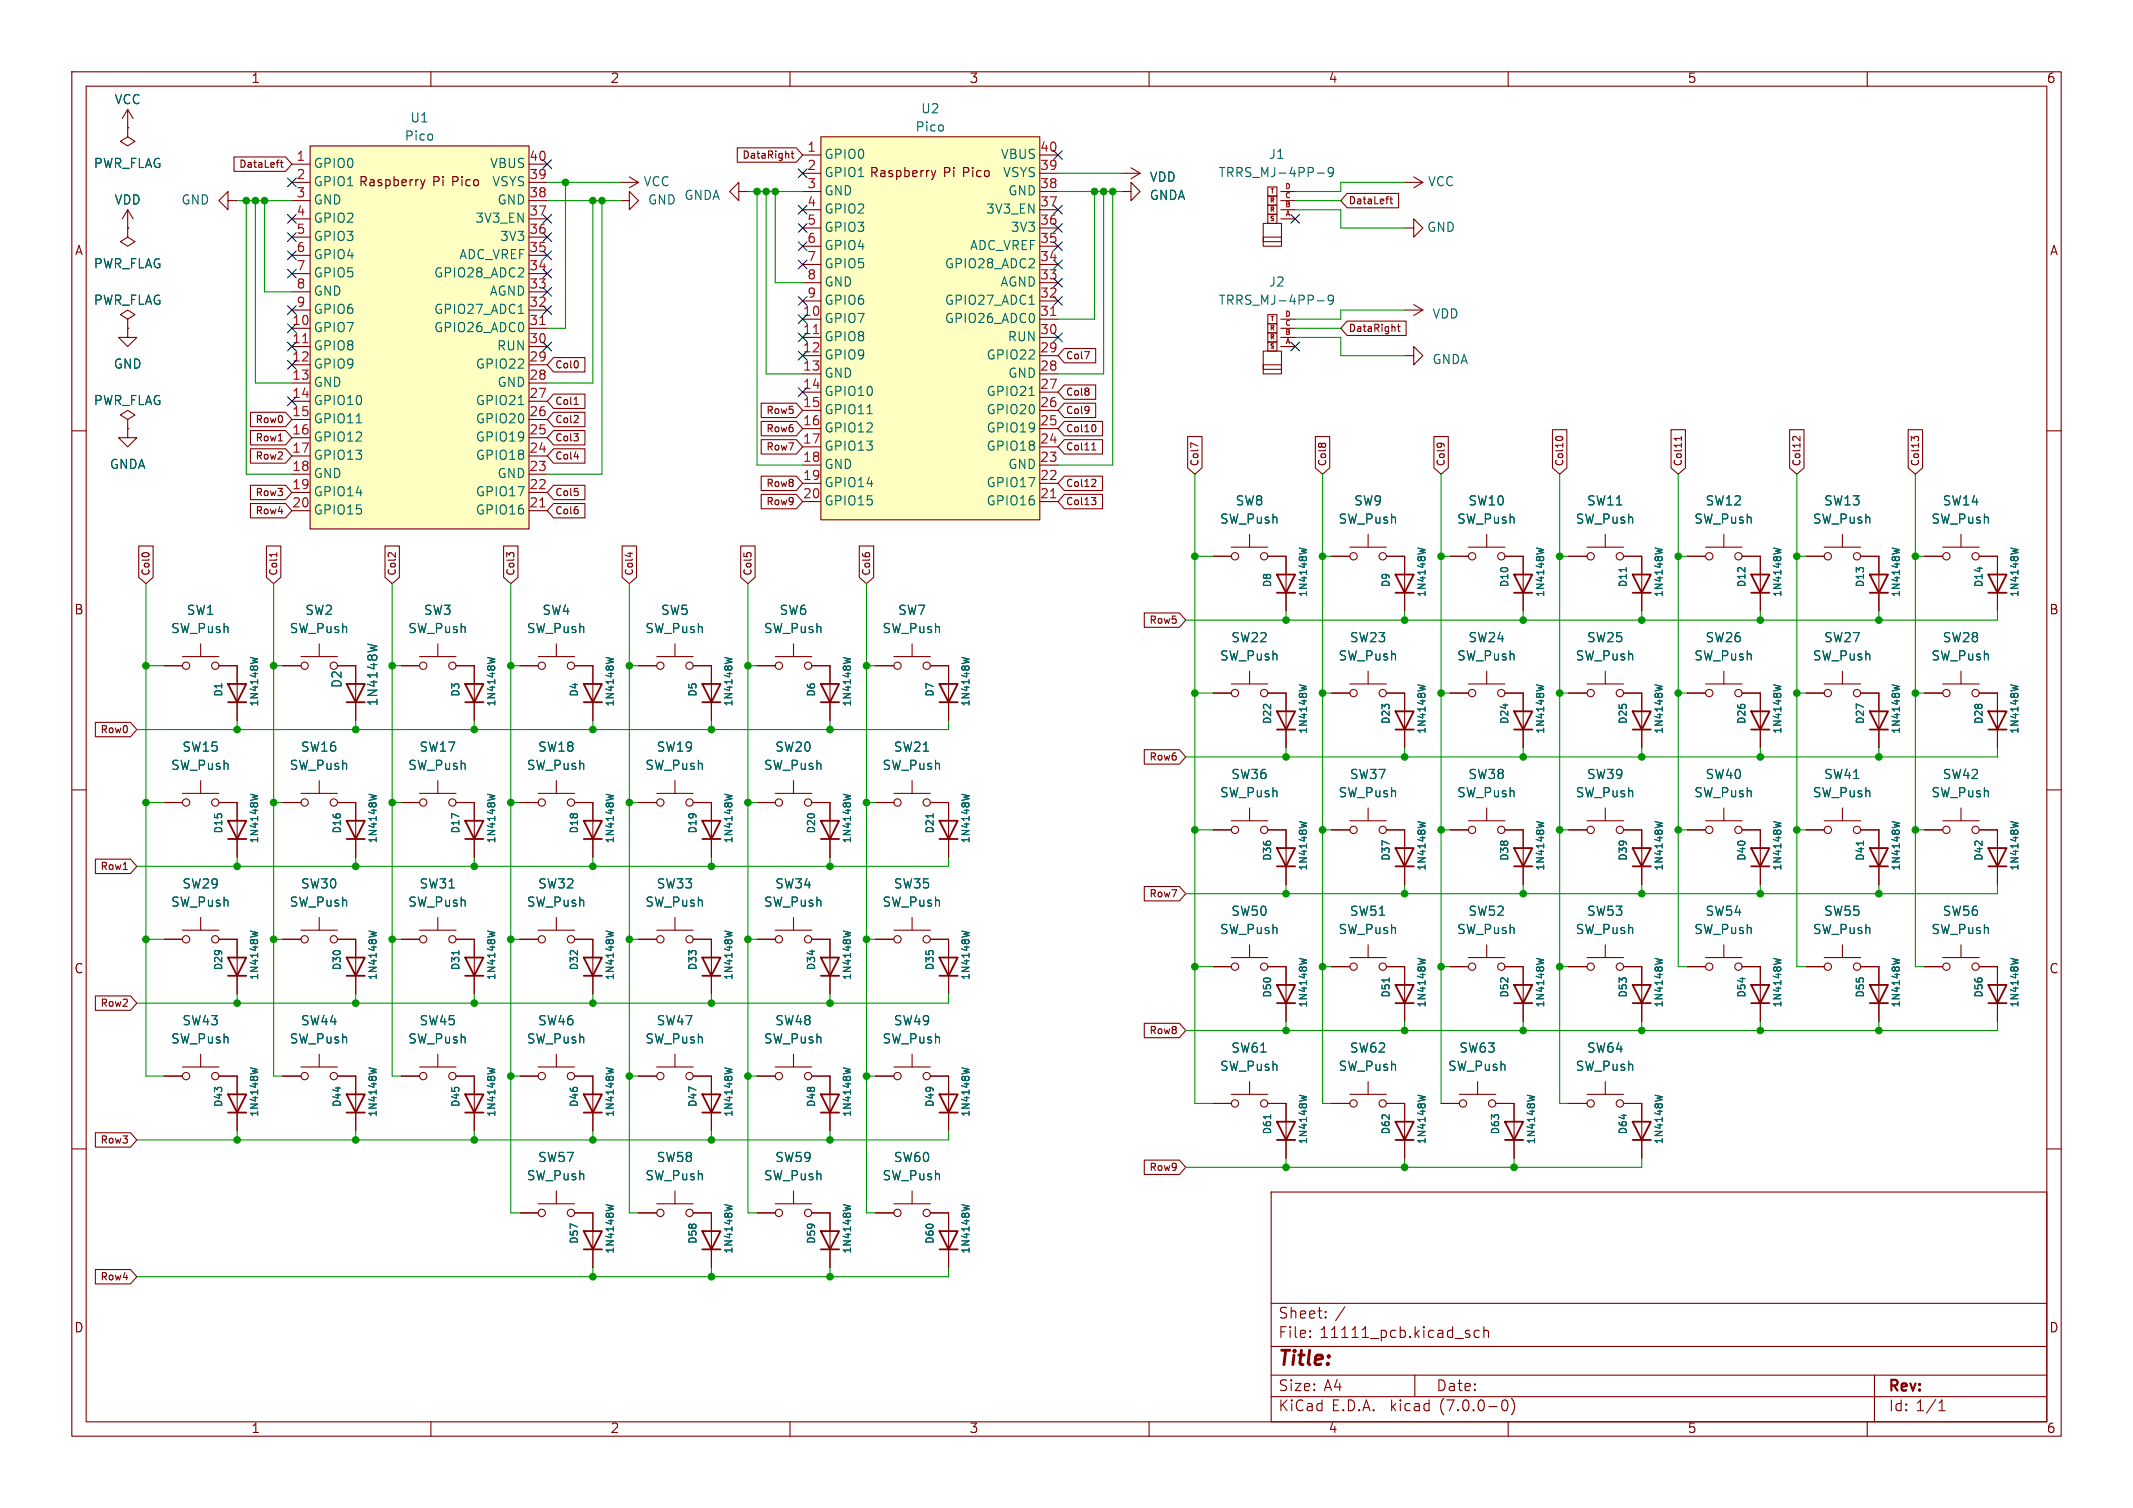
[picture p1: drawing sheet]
<svg xmlns="http://www.w3.org/2000/svg" width="297mm" height="210mm" viewBox="0 0 297 210" stroke-linecap="round" stroke-linejoin="round" font-family="sans-serif">
<defs><g id="words">
<text font-size="2.8" fill="#840000" x="178" y="190.8">Title:</text>
<g font-size="2.1" fill="#840000">
<text x="178" y="183.9">Sheet:</text>
<text x="185.9" y="183.9">/</text>
<text x="178" y="186.6">File:</text>
<text x="183.8" y="186.6">11111_pcb.kicad_sch</text>
<text x="178" y="196.8">KiCad</text>
<text x="178" y="194">Size:</text>
<text x="184.3" y="194">A4</text>
<text x="185.4" y="196.8">E.D.A.</text>
<text x="193.7" y="196.8">kicad</text>
<text x="200" y="194">Date:</text>
<text x="200.6" y="196.8">(7.0.0-0)</text>
<text x="263" y="194.2">Rev:</text>
<text x="263" y="196.8">Id: 1/1</text>
</g>
<g font-size="1.8" fill="#840000">
<text x="35" y="11.8">1</text>
<text x="85" y="11.8">2</text>
<text x="135" y="11.8">3</text>
<text x="185" y="11.8">4</text>
<text x="235" y="11.8">5</text>
<text x="285" y="11.8">6</text>
<text x="60.2" y="26.2">Pi Pico</text>
<text x="131.3" y="25">Pi Pico</text>
<text x="10.4" y="35.8">A</text>
<text x="285.4" y="35.8">A</text>
<text x="10.3" y="85.8">B</text>
<text x="285.3" y="85.8">B</text>
<text x="10.3" y="135.8">C</text>
<text x="285.3" y="135.8">C</text>
<text x="10.3" y="185.8">D</text>
<text x="285.3" y="185.8">D</text>
<text x="35" y="199.8">1</text>
<text x="85" y="199.8">2</text>
<text x="135" y="199.8">3</text>
<text x="185" y="199.8">4</text>
<text x="235" y="199.8">5</text>
<text x="285" y="199.8">6</text>
</g>
<g font-size="1.8" fill="#006464">
<text x="15.9" y="14.8">VCC</text>
<text x="57.1" y="17.3">U1</text>
<text x="128.2" y="16.1">U2</text>
<text x="13" y="23.7">PWR_FLAG</text>
<text x="43.7" y="23.7">GPIO0</text>
<text x="56.3" y="19.9">Pico</text>
<text x="68.1" y="23.7">VBUS</text>
<text x="114.8" y="22.4">GPIO0</text>
<text x="127.4" y="18.6">Pico</text>
<text x="139.2" y="22.4">VBUS</text>
<text x="176.6" y="22.4">J1</text>
<text x="15.9" y="28.8">VDD</text>
<text x="25.2" y="28.8">GND</text>
<text x="43.7" y="26.2">GPIO1 Raspberry</text>
<text x="43.7" y="28.8">GND</text>
<text x="68.4" y="26.2">VSYS</text>
<text x="69.2" y="28.8">GND</text>
<text x="89.6" y="26.2">VCC</text>
<text x="90.2" y="28.8">GND</text>
<text x="95.2" y="28.1">GNDA</text>
<text x="114.8" y="25">GPIO1 Raspberry</text>
<text x="114.8" y="27.5">GND</text>
<text x="139.5" y="25">VSYS</text>
<text x="140.3" y="27.5">GND</text>
<text x="160" y="28.1">GNDA</text>
<text x="160" y="25.6">VDD</text>
<text x="169.6" y="25">TRRS_MJ-4PP-9</text>
<text x="198.8" y="26.2">VCC</text>
<text x="43.7" y="31.3">GPIO2</text>
<text x="43.7" y="33.8">GPIO3</text>
<text x="66.1" y="31.3">3V3_EN</text>
<text x="69.5" y="33.8">3V3</text>
<text x="114.8" y="30">GPIO2</text>
<text x="114.8" y="32.6">GPIO3</text>
<text x="114.8" y="35.1">GPIO4</text>
<text x="135" y="35.1">ADC_VREF</text>
<text x="137.2" y="30">3V3_EN</text>
<text x="140.6" y="32.6">3V3</text>
<text x="198.7" y="32.6">GND</text>
<text x="13" y="37.7">PWR_FLAG</text>
<text x="43.7" y="36.4">GPIO4</text>
<text x="43.7" y="38.9">GPIO5</text>
<text x="43.7" y="41.5">GND</text>
<text x="60.3" y="38.9">GPIO28_ADC2</text>
<text x="63.8" y="36.4">ADC_VREF</text>
<text x="68.1" y="41.5">AGND</text>
<text x="114.8" y="37.7">GPIO5</text>
<text x="114.8" y="40.2">GND</text>
<text x="131.4" y="37.7">GPIO28_ADC2</text>
<text x="139.2" y="40.2">AGND</text>
<text x="176.6" y="40.2">J2</text>
<text x="13" y="42.7">PWR_FLAG</text>
<text x="43.7" y="46.5">GPIO7</text>
<text x="43.7" y="44">GPIO6</text>
<text x="60.3" y="46.5">GPIO26_ADC0</text>
<text x="60.3" y="44">GPIO27_ADC1</text>
<text x="114.8" y="45.3">GPIO7</text>
<text x="114.8" y="47.8">GPIO8</text>
<text x="114.8" y="42.7">GPIO6</text>
<text x="131.4" y="45.3">GPIO26_ADC0</text>
<text x="131.4" y="42.7">GPIO27_ADC1</text>
<text x="140.2" y="47.8">RUN</text>
<text x="169.6" y="42.7">TRRS_MJ-4PP-9</text>
<text x="199.4" y="44.6">VDD</text>
<text x="15.8" y="51.6">GND</text>
<text x="43.7" y="49.1">GPIO8</text>
<text x="43.7" y="51.6">GPIO9</text>
<text x="66.1" y="51.6">GPIO22</text>
<text x="69.1" y="49.1">RUN</text>
<text x="114.8" y="50.4">GPIO9</text>
<text x="114.8" y="52.9">GND</text>
<text x="137.3" y="50.4">GPIO22</text>
<text x="140.3" y="52.9">GND</text>
<text x="199.4" y="51">GNDA</text>
<text x="13" y="56.7">PWR_FLAG</text>
<text x="43.7" y="54.2">GND</text>
<text x="43.7" y="56.7">GPIO10</text>
<text x="43.7" y="59.2">GPIO11</text>
<text x="66.1" y="59.2">GPIO20</text>
<text x="66.1" y="56.7">GPIO21</text>
<text x="69.2" y="54.2">GND</text>
<text x="114.8" y="55.4">GPIO10</text>
<text x="114.8" y="58">GPIO11</text>
<text x="137.3" y="58">GPIO20</text>
<text x="137.3" y="55.4">GPIO21</text>
<text x="15.2" y="65.6">GNDA</text>
<text x="43.7" y="61.8">GPIO12</text>
<text x="43.7" y="64.3">GPIO13</text>
<text x="66.1" y="64.3">GPIO18</text>
<text x="66.1" y="61.8">GPIO19</text>
<text x="114.8" y="60.5">GPIO12</text>
<text x="114.8" y="63.1">GPIO13</text>
<text x="114.8" y="65.6">GND</text>
<text x="137.3" y="63.1">GPIO18</text>
<text x="137.3" y="60.5">GPIO19</text>
<text x="140.3" y="65.6">GND</text>
<text x="43.7" y="66.9">GND</text>
<text x="43.7" y="69.4">GPIO14</text>
<text x="43.7" y="71.9">GPIO15</text>
<text x="66.1" y="71.9">GPIO16</text>
<text x="66.1" y="69.4">GPIO17</text>
<text x="69.2" y="66.9">GND</text>
<text x="114.8" y="68.1">GPIO14</text>
<text x="114.8" y="70.7">GPIO15</text>
<text x="137.3" y="70.7">GPIO16</text>
<text x="137.3" y="68.1">GPIO17</text>
<text x="172" y="70.7">SW8</text>
<text x="188.5" y="70.7">SW9</text>
<text x="204.4" y="70.7">SW10</text>
<text x="220.9" y="70.7">SW11</text>
<text x="237.4" y="70.7">SW12</text>
<text x="253.9" y="70.7">SW13</text>
<text x="270.4" y="70.7">SW14</text>
<text x="169.8" y="73.2">SW_Push</text>
<text x="186.3" y="73.2">SW_Push</text>
<text x="202.8" y="73.2">SW_Push</text>
<text x="219.3" y="73.2">SW_Push</text>
<text x="235.9" y="73.2">SW_Push</text>
<text x="252.4" y="73.2">SW_Push</text>
<text x="268.9" y="73.2">SW_Push</text>
<text x="23.8" y="88.5">SW_Push</text>
<text x="25.9" y="85.9">SW1</text>
<text x="40.3" y="88.5">SW_Push</text>
<text x="42.5" y="85.9">SW2</text>
<text x="56.8" y="88.5">SW_Push</text>
<text x="59" y="85.9">SW3</text>
<text x="73.3" y="88.5">SW_Push</text>
<text x="75.5" y="85.9">SW4</text>
<text x="89.8" y="88.5">SW_Push</text>
<text x="92" y="85.9">SW5</text>
<text x="106.3" y="88.5">SW_Push</text>
<text x="108.5" y="85.9">SW6</text>
<text x="122.8" y="88.5">SW_Push</text>
<text x="125" y="85.9">SW7</text>
<text x="171.4" y="89.7">SW22</text>
<text x="187.9" y="89.7">SW23</text>
<text x="204.4" y="89.7">SW24</text>
<text x="220.9" y="89.7">SW25</text>
<text x="237.4" y="89.7">SW26</text>
<text x="253.9" y="89.7">SW27</text>
<text x="270.4" y="89.7">SW28</text>
<text x="47.8" y="95.9" transform="rotate(-90 47.8 95.9)">D2</text>
<text x="169.8" y="92.3">SW_Push</text>
<text x="186.3" y="92.3">SW_Push</text>
<text x="202.8" y="92.3">SW_Push</text>
<text x="219.3" y="92.3">SW_Push</text>
<text x="235.9" y="92.3">SW_Push</text>
<text x="252.4" y="92.3">SW_Push</text>
<text x="268.9" y="92.3">SW_Push</text>
<text x="52.8" y="98.4" transform="rotate(-90 52.8 98.4)">1N4148W</text>
<text x="23.8" y="107.5">SW_Push</text>
<text x="25.3" y="105">SW15</text>
<text x="40.3" y="107.5">SW_Push</text>
<text x="41.8" y="105">SW16</text>
<text x="56.8" y="107.5">SW_Push</text>
<text x="58.4" y="105">SW17</text>
<text x="73.3" y="107.5">SW_Push</text>
<text x="74.9" y="105">SW18</text>
<text x="89.8" y="107.5">SW_Push</text>
<text x="91.4" y="105">SW19</text>
<text x="106.3" y="107.5">SW_Push</text>
<text x="107.9" y="105">SW20</text>
<text x="122.8" y="107.5">SW_Push</text>
<text x="124.4" y="105">SW21</text>
<text x="169.8" y="111.3">SW_Push</text>
<text x="171.4" y="108.8">SW36</text>
<text x="186.3" y="111.3">SW_Push</text>
<text x="187.9" y="108.8">SW37</text>
<text x="202.8" y="111.3">SW_Push</text>
<text x="204.4" y="108.8">SW38</text>
<text x="219.3" y="111.3">SW_Push</text>
<text x="220.9" y="108.8">SW39</text>
<text x="235.9" y="111.3">SW_Push</text>
<text x="237.4" y="108.8">SW40</text>
<text x="252.4" y="111.3">SW_Push</text>
<text x="253.9" y="108.8">SW41</text>
<text x="268.9" y="111.3">SW_Push</text>
<text x="270.4" y="108.8">SW42</text>
<text x="25.3" y="124">SW29</text>
<text x="41.8" y="124">SW30</text>
<text x="58.4" y="124">SW31</text>
<text x="74.9" y="124">SW32</text>
<text x="91.4" y="124">SW33</text>
<text x="107.9" y="124">SW34</text>
<text x="124.4" y="124">SW35</text>
<text x="23.8" y="126.6">SW_Push</text>
<text x="40.3" y="126.6">SW_Push</text>
<text x="56.8" y="126.6">SW_Push</text>
<text x="73.3" y="126.6">SW_Push</text>
<text x="89.8" y="126.6">SW_Push</text>
<text x="106.3" y="126.6">SW_Push</text>
<text x="122.8" y="126.6">SW_Push</text>
<text x="169.8" y="130.4">SW_Push</text>
<text x="171.4" y="127.8">SW50</text>
<text x="186.3" y="130.4">SW_Push</text>
<text x="187.9" y="127.8">SW51</text>
<text x="202.8" y="130.4">SW_Push</text>
<text x="204.4" y="127.8">SW52</text>
<text x="219.3" y="130.4">SW_Push</text>
<text x="220.9" y="127.8">SW53</text>
<text x="235.9" y="130.4">SW_Push</text>
<text x="237.4" y="127.8">SW54</text>
<text x="252.4" y="130.4">SW_Push</text>
<text x="253.9" y="127.8">SW55</text>
<text x="268.9" y="130.4">SW_Push</text>
<text x="270.4" y="127.8">SW56</text>
<text x="25.3" y="143.1">SW43</text>
<text x="41.8" y="143.1">SW44</text>
<text x="58.4" y="143.1">SW45</text>
<text x="74.9" y="143.1">SW46</text>
<text x="91.4" y="143.1">SW47</text>
<text x="107.9" y="143.1">SW48</text>
<text x="124.4" y="143.1">SW49</text>
<text x="23.8" y="145.6">SW_Push</text>
<text x="40.3" y="145.6">SW_Push</text>
<text x="56.8" y="145.6">SW_Push</text>
<text x="73.3" y="145.6">SW_Push</text>
<text x="89.8" y="145.6">SW_Push</text>
<text x="106.3" y="145.6">SW_Push</text>
<text x="122.8" y="145.6">SW_Push</text>
<text x="169.8" y="149.4">SW_Push</text>
<text x="171.4" y="146.9">SW61</text>
<text x="186.3" y="149.4">SW_Push</text>
<text x="187.9" y="146.9">SW62</text>
<text x="201.6" y="149.4">SW_Push</text>
<text x="203.1" y="146.9">SW63</text>
<text x="219.3" y="149.4">SW_Push</text>
<text x="220.9" y="146.9">SW64</text>
<text x="73.3" y="164.7">SW_Push</text>
<text x="74.9" y="162.1">SW57</text>
<text x="89.8" y="164.7">SW_Push</text>
<text x="91.4" y="162.1">SW58</text>
<text x="106.3" y="164.7">SW_Push</text>
<text x="107.9" y="162.1">SW59</text>
<text x="122.8" y="164.7">SW_Push</text>
<text x="124.4" y="162.1">SW60</text>
</g>
<g font-size="1.8" fill="#a90000">
<text x="41.2" y="22.6">1</text>
<text x="73.7" y="22.6">40</text>
<text x="112.4" y="21.3">1</text>
<text x="112.4" y="23.9">2</text>
<text x="144.8" y="23.9">39</text>
<text x="144.8" y="21.3">40</text>
<text x="41.2" y="25.1">2</text>
<text x="41.2" y="27.7">3</text>
<text x="73.7" y="27.7">38</text>
<text x="73.7" y="25.1">39</text>
<text x="112.4" y="26.4">3</text>
<text x="112.4" y="29">4</text>
<text x="144.8" y="29">37</text>
<text x="144.8" y="26.4">38</text>
<text x="41.2" y="30.2">4</text>
<text x="41.2" y="32.8">5</text>
<text x="41.2" y="35.3">6</text>
<text x="73.7" y="35.3">35</text>
<text x="73.7" y="32.8">36</text>
<text x="73.7" y="30.2">37</text>
<text x="112.4" y="31.5">5</text>
<text x="112.4" y="34">6</text>
<text x="144.8" y="34">35</text>
<text x="144.8" y="31.5">36</text>
<text x="41.2" y="37.8">7</text>
<text x="41.2" y="40.4">8</text>
<text x="73.7" y="40.4">33</text>
<text x="73.7" y="37.8">34</text>
<text x="112.4" y="36.6">7</text>
<text x="112.4" y="39.1">8</text>
<text x="112.4" y="41.7">9</text>
<text x="144.8" y="41.7">32</text>
<text x="144.8" y="39.1">33</text>
<text x="144.8" y="36.6">34</text>
<text x="40.6" y="45.5">10</text>
<text x="41.2" y="42.9">9</text>
<text x="73.7" y="45.5">31</text>
<text x="73.7" y="42.9">32</text>
<text x="111.8" y="44.2">10</text>
<text x="111.8" y="46.7">11</text>
<text x="144.8" y="46.7">30</text>
<text x="144.8" y="44.2">31</text>
<text x="40.6" y="48">11</text>
<text x="40.6" y="50.5">12</text>
<text x="40.6" y="53.1">13</text>
<text x="73.7" y="53.1">28</text>
<text x="73.7" y="50.5">29</text>
<text x="73.7" y="48">30</text>
<text x="111.8" y="49.3">12</text>
<text x="111.8" y="51.8">13</text>
<text x="144.8" y="51.8">28</text>
<text x="144.8" y="49.3">29</text>
<text x="40.6" y="55.6">14</text>
<text x="40.6" y="58.2">15</text>
<text x="73.7" y="58.2">26</text>
<text x="73.7" y="55.6">27</text>
<text x="111.8" y="54.4">14</text>
<text x="111.8" y="56.9">15</text>
<text x="111.8" y="59.4">16</text>
<text x="144.8" y="59.4">25</text>
<text x="144.8" y="56.9">26</text>
<text x="144.8" y="54.4">27</text>
<text x="40.6" y="60.7">16</text>
<text x="40.6" y="63.2">17</text>
<text x="40.6" y="65.8">18</text>
<text x="73.7" y="65.8">23</text>
<text x="73.7" y="63.2">24</text>
<text x="73.7" y="60.7">25</text>
<text x="111.8" y="62">17</text>
<text x="111.8" y="64.5">18</text>
<text x="144.8" y="64.5">23</text>
<text x="144.8" y="62">24</text>
<text x="40.6" y="68.3">19</text>
<text x="40.6" y="70.9">20</text>
<text x="73.7" y="70.9">21</text>
<text x="73.7" y="68.3">22</text>
<text x="111.8" y="67.1">19</text>
<text x="111.8" y="69.6">20</text>
<text x="144.8" y="69.6">21</text>
<text x="144.8" y="67.1">22</text>
</g>
<g font-size="1.4" fill="#840000">
<text x="33.1" y="23.6">DataLeft</text>
<text x="103.2" y="22.4">DataRight</text>
<text x="187.8" y="28.7">DataLeft</text>
<text x="187.8" y="46.5">DataRight</text>
<text x="77.3" y="51.6">Col0</text>
<text x="148.4" y="50.3">Col7</text>
<text x="35.4" y="59.2">Row0</text>
<text x="77.3" y="56.6">Col1</text>
<text x="77.3" y="59.2">Col2</text>
<text x="106.5" y="57.9">Row5</text>
<text x="148.4" y="57.9">Col9</text>
<text x="148.4" y="55.4">Col8</text>
<text x="35.4" y="61.7">Row1</text>
<text x="35.4" y="64.3">Row2</text>
<text x="77.3" y="64.3">Col4</text>
<text x="77.3" y="61.7">Col3</text>
<text x="106.5" y="63">Row7</text>
<text x="106.5" y="60.5">Row6</text>
<text x="148.4" y="63">Col11</text>
<text x="148.4" y="60.5">Col10</text>
<text x="167.1" y="64.9" transform="rotate(-90 167.1 64.9)">Col7</text>
<text x="184.9" y="64.9" transform="rotate(-90 184.9 64.9)">Col8</text>
<text x="201.4" y="64.9" transform="rotate(-90 201.4 64.9)">Col9</text>
<text x="217.9" y="64.9" transform="rotate(-90 217.9 64.9)">Col10</text>
<text x="234.4" y="64.9" transform="rotate(-90 234.4 64.9)">Col11</text>
<text x="251" y="64.9" transform="rotate(-90 251 64.9)">Col12</text>
<text x="267.5" y="64.9" transform="rotate(-90 267.5 64.9)">Col13</text>
<text x="35.4" y="71.9">Row4</text>
<text x="35.4" y="69.3">Row3</text>
<text x="77.3" y="69.3">Col5</text>
<text x="77.3" y="71.9">Col6</text>
<text x="106.5" y="70.6">Row9</text>
<text x="106.5" y="68.1">Row8</text>
<text x="148.4" y="68.1">Col12</text>
<text x="148.4" y="70.6">Col13</text>
<text x="21.1" y="80.2" transform="rotate(-90 21.1 80.2)">Col0</text>
<text x="38.9" y="80.2" transform="rotate(-90 38.9 80.2)">Col1</text>
<text x="55.4" y="80.2" transform="rotate(-90 55.4 80.2)">Col2</text>
<text x="71.9" y="80.2" transform="rotate(-90 71.9 80.2)">Col3</text>
<text x="88.4" y="80.2" transform="rotate(-90 88.4 80.2)">Col4</text>
<text x="104.9" y="80.2" transform="rotate(-90 104.9 80.2)">Col5</text>
<text x="121.4" y="80.2" transform="rotate(-90 121.4 80.2)">Col6</text>
<text x="159.9" y="87.1">Row5</text>
<text x="13.8" y="102.4">Row0</text>
<text x="159.9" y="106.2">Row6</text>
<text x="13.8" y="121.4">Row1</text>
<text x="159.9" y="125.2">Row7</text>
<text x="13.8" y="140.5">Row2</text>
<text x="159.9" y="144.3">Row8</text>
<text x="13.8" y="159.5">Row3</text>
<text x="159.9" y="163.3">Row9</text>
<text x="13.8" y="178.6">Row4</text>
</g>
<g font-size="1.4" fill="#006464">
<text x="177.2" y="81.8" transform="rotate(-90 177.2 81.8)">D8</text>
<text x="182.2" y="83.2" transform="rotate(-90 182.2 83.2)">1N4148W</text>
<text x="193.8" y="81.8" transform="rotate(-90 193.8 81.8)">D9</text>
<text x="198.8" y="83.2" transform="rotate(-90 198.8 83.2)">1N4148W</text>
<text x="210.3" y="81.8" transform="rotate(-90 210.3 81.8)">D10</text>
<text x="215.3" y="83.2" transform="rotate(-90 215.3 83.2)">1N4148W</text>
<text x="226.8" y="81.8" transform="rotate(-90 226.8 81.8)">D11</text>
<text x="231.8" y="83.2" transform="rotate(-90 231.8 83.2)">1N4148W</text>
<text x="243.3" y="81.8" transform="rotate(-90 243.3 81.8)">D12</text>
<text x="248.3" y="83.2" transform="rotate(-90 248.3 83.2)">1N4148W</text>
<text x="259.8" y="81.8" transform="rotate(-90 259.8 81.8)">D13</text>
<text x="264.8" y="83.2" transform="rotate(-90 264.8 83.2)">1N4148W</text>
<text x="276.3" y="81.8" transform="rotate(-90 276.3 81.8)">D14</text>
<text x="281.3" y="83.2" transform="rotate(-90 281.3 83.2)">1N4148W</text>
<text x="31.2" y="97.1" transform="rotate(-90 31.2 97.1)">D1</text>
<text x="36.2" y="98.5" transform="rotate(-90 36.2 98.5)">1N4148W</text>
<text x="64.2" y="97.1" transform="rotate(-90 64.2 97.1)">D3</text>
<text x="69.2" y="98.5" transform="rotate(-90 69.2 98.5)">1N4148W</text>
<text x="80.7" y="97.1" transform="rotate(-90 80.7 97.1)">D4</text>
<text x="85.7" y="98.5" transform="rotate(-90 85.7 98.5)">1N4148W</text>
<text x="97.2" y="97.1" transform="rotate(-90 97.2 97.1)">D5</text>
<text x="102.2" y="98.5" transform="rotate(-90 102.2 98.5)">1N4148W</text>
<text x="113.7" y="97.1" transform="rotate(-90 113.7 97.1)">D6</text>
<text x="118.7" y="98.5" transform="rotate(-90 118.7 98.5)">1N4148W</text>
<text x="130.3" y="97.1" transform="rotate(-90 130.3 97.1)">D7</text>
<text x="135.3" y="98.5" transform="rotate(-90 135.3 98.5)">1N4148W</text>
<text x="177.2" y="100.9" transform="rotate(-90 177.2 100.9)">D22</text>
<text x="193.8" y="100.9" transform="rotate(-90 193.8 100.9)">D23</text>
<text x="210.3" y="100.9" transform="rotate(-90 210.3 100.9)">D24</text>
<text x="226.8" y="100.9" transform="rotate(-90 226.8 100.9)">D25</text>
<text x="243.3" y="100.9" transform="rotate(-90 243.3 100.9)">D26</text>
<text x="259.8" y="100.9" transform="rotate(-90 259.8 100.9)">D27</text>
<text x="276.3" y="100.9" transform="rotate(-90 276.3 100.9)">D28</text>
<text x="182.2" y="102.3" transform="rotate(-90 182.2 102.3)">1N4148W</text>
<text x="198.8" y="102.3" transform="rotate(-90 198.8 102.3)">1N4148W</text>
<text x="215.3" y="102.3" transform="rotate(-90 215.3 102.3)">1N4148W</text>
<text x="231.8" y="102.3" transform="rotate(-90 231.8 102.3)">1N4148W</text>
<text x="248.3" y="102.3" transform="rotate(-90 248.3 102.3)">1N4148W</text>
<text x="264.8" y="102.3" transform="rotate(-90 264.8 102.3)">1N4148W</text>
<text x="281.3" y="102.3" transform="rotate(-90 281.3 102.3)">1N4148W</text>
<text x="31.2" y="116.1" transform="rotate(-90 31.2 116.1)">D15</text>
<text x="36.2" y="117.5" transform="rotate(-90 36.2 117.5)">1N4148W</text>
<text x="47.7" y="116.1" transform="rotate(-90 47.7 116.1)">D16</text>
<text x="52.7" y="117.5" transform="rotate(-90 52.7 117.5)">1N4148W</text>
<text x="64.2" y="116.1" transform="rotate(-90 64.2 116.1)">D17</text>
<text x="69.2" y="117.5" transform="rotate(-90 69.2 117.5)">1N4148W</text>
<text x="80.7" y="116.1" transform="rotate(-90 80.7 116.1)">D18</text>
<text x="85.7" y="117.5" transform="rotate(-90 85.7 117.5)">1N4148W</text>
<text x="97.2" y="116.1" transform="rotate(-90 97.2 116.1)">D19</text>
<text x="102.2" y="117.5" transform="rotate(-90 102.2 117.5)">1N4148W</text>
<text x="113.7" y="116.1" transform="rotate(-90 113.7 116.1)">D20</text>
<text x="118.7" y="117.5" transform="rotate(-90 118.7 117.5)">1N4148W</text>
<text x="130.3" y="116.1" transform="rotate(-90 130.3 116.1)">D21</text>
<text x="135.3" y="117.5" transform="rotate(-90 135.3 117.5)">1N4148W</text>
<text x="177.2" y="119.9" transform="rotate(-90 177.2 119.9)">D36</text>
<text x="193.8" y="119.9" transform="rotate(-90 193.8 119.9)">D37</text>
<text x="210.3" y="119.9" transform="rotate(-90 210.3 119.9)">D38</text>
<text x="226.8" y="119.9" transform="rotate(-90 226.8 119.9)">D39</text>
<text x="243.3" y="119.9" transform="rotate(-90 243.3 119.9)">D40</text>
<text x="259.8" y="119.9" transform="rotate(-90 259.8 119.9)">D41</text>
<text x="276.3" y="119.9" transform="rotate(-90 276.3 119.9)">D42</text>
<text x="182.2" y="121.3" transform="rotate(-90 182.2 121.3)">1N4148W</text>
<text x="198.8" y="121.3" transform="rotate(-90 198.8 121.3)">1N4148W</text>
<text x="215.3" y="121.3" transform="rotate(-90 215.3 121.3)">1N4148W</text>
<text x="231.8" y="121.3" transform="rotate(-90 231.8 121.3)">1N4148W</text>
<text x="248.3" y="121.3" transform="rotate(-90 248.3 121.3)">1N4148W</text>
<text x="264.8" y="121.3" transform="rotate(-90 264.8 121.3)">1N4148W</text>
<text x="281.3" y="121.3" transform="rotate(-90 281.3 121.3)">1N4148W</text>
<text x="31.2" y="135.2" transform="rotate(-90 31.2 135.2)">D29</text>
<text x="36.2" y="136.6" transform="rotate(-90 36.2 136.6)">1N4148W</text>
<text x="47.7" y="135.2" transform="rotate(-90 47.7 135.2)">D30</text>
<text x="52.7" y="136.6" transform="rotate(-90 52.7 136.6)">1N4148W</text>
<text x="64.2" y="135.2" transform="rotate(-90 64.2 135.2)">D31</text>
<text x="69.2" y="136.6" transform="rotate(-90 69.2 136.6)">1N4148W</text>
<text x="80.7" y="135.2" transform="rotate(-90 80.7 135.2)">D32</text>
<text x="85.7" y="136.6" transform="rotate(-90 85.7 136.6)">1N4148W</text>
<text x="97.2" y="135.2" transform="rotate(-90 97.2 135.2)">D33</text>
<text x="102.2" y="136.6" transform="rotate(-90 102.2 136.6)">1N4148W</text>
<text x="113.7" y="135.2" transform="rotate(-90 113.7 135.2)">D34</text>
<text x="118.7" y="136.6" transform="rotate(-90 118.7 136.6)">1N4148W</text>
<text x="130.3" y="135.2" transform="rotate(-90 130.3 135.2)">D35</text>
<text x="135.3" y="136.6" transform="rotate(-90 135.3 136.6)">1N4148W</text>
<text x="177.2" y="139" transform="rotate(-90 177.2 139)">D50</text>
<text x="182.2" y="140.4" transform="rotate(-90 182.2 140.4)">1N4148W</text>
<text x="193.8" y="139" transform="rotate(-90 193.8 139)">D51</text>
<text x="198.8" y="140.4" transform="rotate(-90 198.8 140.4)">1N4148W</text>
<text x="210.3" y="139" transform="rotate(-90 210.3 139)">D52</text>
<text x="215.3" y="140.4" transform="rotate(-90 215.3 140.4)">1N4148W</text>
<text x="226.8" y="139" transform="rotate(-90 226.8 139)">D53</text>
<text x="231.8" y="140.4" transform="rotate(-90 231.8 140.4)">1N4148W</text>
<text x="243.3" y="139" transform="rotate(-90 243.3 139)">D54</text>
<text x="248.3" y="140.4" transform="rotate(-90 248.3 140.4)">1N4148W</text>
<text x="259.8" y="139" transform="rotate(-90 259.8 139)">D55</text>
<text x="264.8" y="140.4" transform="rotate(-90 264.8 140.4)">1N4148W</text>
<text x="276.3" y="139" transform="rotate(-90 276.3 139)">D56</text>
<text x="281.3" y="140.4" transform="rotate(-90 281.3 140.4)">1N4148W</text>
<text x="31.2" y="154.2" transform="rotate(-90 31.2 154.2)">D43</text>
<text x="36.2" y="155.6" transform="rotate(-90 36.2 155.6)">1N4148W</text>
<text x="47.7" y="154.2" transform="rotate(-90 47.7 154.2)">D44</text>
<text x="52.7" y="155.6" transform="rotate(-90 52.7 155.6)">1N4148W</text>
<text x="64.2" y="154.2" transform="rotate(-90 64.2 154.2)">D45</text>
<text x="69.2" y="155.6" transform="rotate(-90 69.2 155.6)">1N4148W</text>
<text x="80.7" y="154.2" transform="rotate(-90 80.7 154.2)">D46</text>
<text x="85.7" y="155.6" transform="rotate(-90 85.7 155.6)">1N4148W</text>
<text x="97.2" y="154.2" transform="rotate(-90 97.2 154.2)">D47</text>
<text x="102.2" y="155.6" transform="rotate(-90 102.2 155.6)">1N4148W</text>
<text x="113.7" y="154.2" transform="rotate(-90 113.7 154.2)">D48</text>
<text x="118.7" y="155.6" transform="rotate(-90 118.7 155.6)">1N4148W</text>
<text x="130.3" y="154.2" transform="rotate(-90 130.3 154.2)">D49</text>
<text x="135.3" y="155.6" transform="rotate(-90 135.3 155.6)">1N4148W</text>
<text x="177.2" y="158" transform="rotate(-90 177.2 158)">D61</text>
<text x="182.2" y="159.4" transform="rotate(-90 182.2 159.4)">1N4148W</text>
<text x="193.8" y="158" transform="rotate(-90 193.8 158)">D62</text>
<text x="198.8" y="159.4" transform="rotate(-90 198.8 159.4)">1N4148W</text>
<text x="209" y="158" transform="rotate(-90 209 158)">D63</text>
<text x="214" y="159.4" transform="rotate(-90 214 159.4)">1N4148W</text>
<text x="226.8" y="158" transform="rotate(-90 226.8 158)">D64</text>
<text x="231.8" y="159.4" transform="rotate(-90 231.8 159.4)">1N4148W</text>
<text x="80.7" y="173.3" transform="rotate(-90 80.7 173.3)">D57</text>
<text x="97.2" y="173.3" transform="rotate(-90 97.2 173.3)">D58</text>
<text x="113.7" y="173.3" transform="rotate(-90 113.7 173.3)">D59</text>
<text x="130.3" y="173.3" transform="rotate(-90 130.3 173.3)">D60</text>
<text x="85.7" y="174.7" transform="rotate(-90 85.7 174.7)">1N4148W</text>
<text x="102.2" y="174.7" transform="rotate(-90 102.2 174.7)">1N4148W</text>
<text x="118.7" y="174.7" transform="rotate(-90 118.7 174.7)">1N4148W</text>
<text x="135.3" y="174.7" transform="rotate(-90 135.3 174.7)">1N4148W</text>
</g>
<g font-size="1" fill="#a90000">
<text x="178.9" y="29">B</text>
<text x="178.9" y="27.7">C</text>
<text x="178.9" y="26.4">D</text>
<text x="178.9" y="30.2">A</text>
<text x="178.9" y="46.7">B</text>
<text x="178.9" y="45.5">C</text>
<text x="178.9" y="44.2">D</text>
<text x="178.9" y="48">A</text>
</g>
<g font-size=".8" fill="#840000">
<text x="176.7" y="29.7">R</text>
<text x="176.7" y="28.4">R</text>
<text x="176.8" y="27.2">T</text>
<text x="176.7" y="31">S</text>
<text x="176.7" y="47.5">R</text>
<text x="176.7" y="46.2">R</text>
<text x="176.8" y="44.9">T</text>
<text x="176.7" y="48.8">S</text>
</g>
</g></defs>
<g fill="none" stroke="#840000" stroke-width=".15">
<path d="M10 10h277v190h-277zM12 12h273v186h-273zM17.8 17.8v1.3l1 .6-1 .6-1-.6 1-.6M17.8 17.8h.1M17.8 15.2l-.8 1.3M17.8 15.2v2.6M17.8 15.2l.7 1.3M60 10v2M110 10v2M114.3 19.1h30.5v53.3h-30.5zM160 10v2M210 10v2"/>
<path d="M260 10v2M17.8 31.8v1.2l1 .7-1 .6-1-.6 1-.7M17.8 31.8h.1M17.8 29.2v2.6M17.8 29.2l-.8 1.3M17.8 29.2l.7 1.3M31.7 27.9v-1.2l-1.2 1.2 1.2 1.3v-1.3h1.3M32.6 21.9h7.2l.8 1-.8 1h-7.2zM39 22.6h.4M39.2 22.3v.9l.2 .1M40.6 25.4h2.6M40.6 30.5h2.6"/>
<path d="M40.6 27.9h2.6M40.6 22.9h2.6M40.6 38.1h2.6M40.6 35.6h2.6M40.6 33h2.6M43.2 20.3h30.5v53.4h-30.5zM73.7 25.4h2.5M73.7 30.5h2.5M73.7 27.9h2.5M73.7 22.9h2.5M73.7 38.1h2.5M73.7 35.6h2.5"/>
<path d="M73.7 33h2.5M86.4 27.9h1.2v-1.2l1.3 1.2-1.3 1.3v-1.3M86.4 25.4h2.5M87.6 24.6l1.3 .8M88.9 25.4l-1.3 .8M102.7 20.6h8.2l.9 1-.9 1h-8.2zM102.9 26.7v-1.3l-1.3 1.3 1.3 1.2v-1.2h1.2M110.2 21.4h.3M110.3 21v.9l.2 .1M111.8 21.6h2.5M111.8 24.1h2.5M111.8 26.7h2.5"/>
<path d="M111.8 39.4h2.5M111.8 36.8h2.5M111.8 34.3h2.5M111.8 31.8h2.5M111.8 29.2h2.5M144.8 21.6h2.5M144.8 24.1h2.5M144.8 26.7h2.5M144.8 39.4h2.5M144.8 36.8h2.5M144.8 34.3h2.5M144.8 31.8h2.5"/>
<path d="M144.8 29.2h2.5M156.2 26.7h1.3v-1.3l1.2 1.3-1.2 1.2v-1.2M156.2 24.1h2.5M157.5 23.4l1.2 .7M158.7 24.1l-1.2 .8M175.9 33h2.5v.7h-2.5zM175.9 31.1h2.5v3.2h-2.5zM176.5 29.8h1.3v1.3h-1.3zM176.5 28.6h1.3v1.2h-1.3zM176.5 27.3h1.3v1.3h-1.3zM176.5 26h1.3v1.3h-1.3zM178.3 26.7h2"/>
<path d="M178.3 29.2h2M178.3 30.5h2M178.3 27.9h2M187.6 26.9h7.1v2h-7.1l-.9-1zM193.5 27.7h.4M193.7 27.4v.8l.2 .2M195.6 31.8h1.2v-1.3l1.3 1.3-1.3 1.2v-1.2M195.6 25.4h2.5M196.8 24.6l1.3 .8M198.1 25.4l-1.3 .8M10 60h2M17.8 58.4l1-.6-1-.6-1 .6 1 .6v1.3"/>
<path d="M17.8 59.7h.1M17.8 59.7v1.3h1.2l-1.2 1.2-1.3-1.2h1.3M17.8 45.7v1.3h1.2l-1.2 1.3-1.3-1.3h1.3M17.8 44.5l1-.7-1-.6-1 .6 1 .7v1.2M17.8 45.7h.1M34.9 60h4.9l.8 1-.8 1h-4.9zM34.9 57.4h4.9l.8 1-.8 1h-4.9zM40.6 43.2h2.6M40.6 48.3h2.6M40.6 45.7h2.6M40.6 50.8h2.6M40.6 53.3h2.6"/>
<path d="M40.6 55.9h2.6M40.6 58.4h2.6M40.6 40.6h2.6M73.7 43.2h2.5M73.7 48.3h2.5M73.7 45.7h2.5M73.7 50.8h2.5M73.7 53.3h2.5M73.7 55.9h2.5M73.7 58.4h2.5M73.7 40.6h2.5M77.1 49.8h4.3v2h-4.3l-.9-1z"/>
<path d="M77.1 54.9h4.3v2h-4.3l-.9-1zM77.1 57.4h4.3v2h-4.3l-.9-1zM77.1 60h4.3v2h-4.3l-.9-1zM79.9 56.3h.6M106 58.7h4.9l.9 1-.9 1h-4.9zM106 56.1h4.9l.9 1.1-.9 1h-4.9zM111.8 44.5h2.5M111.8 47h2.5M111.8 49.5h2.5M111.8 52.1h2.5M111.8 54.6h2.5M111.8 57.2h2.5"/>
<path d="M111.8 59.7h2.5M111.8 41.9h2.5M144.8 44.5h2.5M144.8 47h2.5M144.8 49.5h2.5M144.8 52.1h2.5M144.8 54.6h2.5M144.8 57.2h2.5M144.8 59.7h2.5M144.8 41.9h2.5M148.2 48.5h4.4v2h-4.4l-.9-1zM148.2 56.1h4.4v2.1h-4.4l-.9-1z"/>
<path d="M148.2 53.6h4.4v2h-4.4l-.9-1zM148.2 58.7h5.3v2h-5.3l-.9-1zM152.5 59.2l.1 .3-.1 .5M175.9 50.8h2.5v.6h-2.5zM175.9 48.9h2.5v3.2h-2.5zM176.5 47.6h1.3v1.3h-1.3zM176.5 46.4h1.3v1.2h-1.3zM176.5 45.1h1.3v1.3h-1.3zM176.5 43.8h1.3v1.3h-1.3zM178.3 44.5h2M178.3 47h2M178.3 48.3h2"/>
<path d="M178.3 45.7h2M187.6 44.7h8.2v2h-8.2l-.9-1zM194.6 45.5h.4M194.7 45.2v.8l.3 .2M195.6 49.5h1.2v-1.2l1.3 1.2-1.3 1.3v-1.3M195.6 43.2h2.5M196.8 42.4l1.3 .8M198.1 43.2l-1.3 .7M216.2 59.8h2v5.4l-1 .8-1-.8zM232.7 59.8h2v5.4l-1 .8-1-.8zM249.2 59.8h2v5.4l-1 .8-1-.8zM265.7 59.8h2v5.4l-1 .8-1-.8z"/>
<path d="M285 60h2M19.3 76h2v4.4l-1 .9-1-.9zM34.9 62.5h4.9l.8 1-.8 1h-4.9zM34.9 70.1h4.9l.8 1-.8 1h-4.9zM34.9 67.6h4.9l.8 1-.8 1h-4.9zM37.1 76h2v4.4l-1 .9-1-.9zM38.5 77v.5M38.8 61.4h.5M40.6 61h2.6M40.6 63.5h2.6M40.6 66h2.6M40.6 68.6h2.6"/>
<path d="M40.6 71.1h2.6M53.6 76h2v4.4l-1 .9-1-.9zM70.1 76h2v4.4l-1 .9-1-.9zM73.7 61h2.5M73.7 63.5h2.5M73.7 66h2.5M73.7 68.6h2.5M73.7 71.1h2.5M77.1 62.5h4.3v2h-4.3l-.9-1zM77.1 67.6h4.3v2h-4.3l-.9-1zM77.1 70.1h4.3v2h-4.3l-.9-1zM86.6 76h2v4.4l-1 .9-1-.9z"/>
<path d="M103.1 76h2v4.4l-1 .9-1-.9zM106 61.2h4.9l.9 1-.9 1h-4.9zM106 68.8h4.9l.9 1.1-.9 1h-4.9zM106 66.3h4.9l.9 1-.9 1h-4.9zM111.8 62.2h2.5M111.8 64.8h2.5M111.8 67.3h2.5M111.8 69.9h2.5M119.6 76h2.1v4.4l-1.1 .9-1-.9zM144.8 62.2h2.5M144.8 64.8h2.5M144.8 67.3h2.5"/>
<path d="M144.8 69.9h2.5M148.2 66.3h5.3v2h-5.3l-.9-1zM148.2 61.2h5.3v2h-5.3l-.9-1zM148.2 68.8h5.3v2.1h-5.3l-.9-1zM152 69.3h.6l-.3 .4M152 62.7h.6M152.2 61.8l.1-.1v1M152.5 66.8l.1 .1-.1 .3-.5 .5h.6M152.5 69.7l.1 .2-.1 .3M165.4 60.8h2v4.4l-1 .8-1-.8zM168.9 77.5h2.5M171.4 76.2h5.1"/>
<path d="M174 74.4v1.8M176.5 77.5h2.6v7.6M183.1 60.8h2.1v4.4l-1.1 .8-1-.8zM185.4 77.5h2.6M188 76.2h5M190.5 74.4v1.8M193 77.5h2.6v7.6M199.7 60.8h2v4.4l-1 .8-1-.8zM201.9 77.5h2.6M204.5 76.2h5M207 74.4v1.8M209.5 77.5h2.6v7.6"/>
<path d="M216.7 60.9l.3-.1 .5 .1M218.4 77.5h2.6M221 76.2h5.1M223.5 74.4v1.8M226.1 77.5h2.5v7.6M234.1 60.8v.5M234.1 61.1h-1l.2 .1M234.9 77.5h2.6M237.5 76.2h5.1M240 74.4v1.8M242.6 77.5h2.5v7.6M250.6 60.8v.6l-.5-.6h-.3l-.1 .1"/>
<path d="M251.5 77.5h2.5M254 76.2h5.1M256.5 74.4v1.8M259.1 77.5h2.5v7.6M266.5 61.1l-.4-.3v.6M266.6 60.9l.1-.1 .4 .1M268 77.5h2.5M270.5 76.2h5.1M273 74.4v1.8M275.6 77.5h2.5v7.6M22.9 92.7h2.5M25.4 91.4h5.1"/>
<path d="M27.9 89.7v1.7M30.5 92.7h2.5v7.6M39.4 92.7h2.5M41.9 91.4h5.1M44.4 89.7v1.7M47 92.7h2.5v7.6M55.9 92.7h2.5M58.4 91.4h5.1M61 89.7v1.7M63.5 92.7h2.5v7.6M72.4 92.7h2.5M74.9 91.4h5.1"/>
<path d="M77.5 89.7v1.7M80 92.7h2.5v7.6M88.9 92.7h2.5M91.4 91.4h5.1M94 89.7v1.7M96.5 92.7h2.6v7.6M105.4 92.7h2.5M107.9 91.4h5.1M110.5 89.7v1.7M113 92.7h2.6v7.6M121.9 92.7h2.6M124.5 91.4h5"/>
<path d="M127 89.7v1.7M129.5 92.7h2.6v7.6M159.3 85.4h4.9l.9 1-.9 1h-4.9zM168.9 96.5h2.5M171.4 95.3h5.1M174 93.5v1.8M176.5 96.5h2.6v7.6M185.4 96.5h2.6M188 95.3h5M190.5 93.5v1.8M193 96.5h2.6v7.6M201.9 96.5h2.6"/>
<path d="M204.5 95.3h5M207 93.5v1.8M209.5 96.5h2.6v7.6M218.4 96.5h2.6M221 95.3h5.1M223.5 93.5v1.8M226.1 96.5h2.5v7.6M234.9 96.5h2.6M237.5 95.3h5.1M240 93.5v1.8M242.6 96.5h2.5v7.6M251.5 96.5h2.5"/>
<path d="M254 95.3h5.1M256.5 93.5v1.8M259.1 96.5h2.5v7.6M268 96.5h2.5M270.5 95.3h5.1M273 93.5v1.8M275.6 96.5h2.5v7.6M10 110h2M13.3 100.6h4.9l.8 1-.8 1h-4.9zM13.3 119.6h4.9l.8 1.1-.8 1h-4.9zM22.9 111.8h2.5M25.4 110.5h5.1"/>
<path d="M27.9 108.7v1.8M30.5 111.8h2.5v7.6M39.4 111.8h2.5M41.9 110.5h5.1M44.4 108.7v1.8M47 111.8h2.5v7.6M55.9 111.8h2.5M58.4 110.5h5.1M61 108.7v1.8M63.5 111.8h2.5v7.6M72.4 111.8h2.5M74.9 110.5h5.1"/>
<path d="M77.5 108.7v1.8M80 111.8h2.5v7.6M88.9 111.8h2.5M91.4 110.5h5.1M94 108.7v1.8M96.5 111.8h2.6v7.6M105.4 111.8h2.5M107.9 110.5h5.1M110.5 108.7v1.8M113 111.8h2.6v7.6M121.9 111.8h2.6M124.5 110.5h5"/>
<path d="M127 108.7v1.8M129.5 111.8h2.6v7.6M159.3 104.4h4.9l.9 1-.9 1h-4.9zM168.9 115.6h2.5M171.4 114.3h5.1M174 112.5v1.8M176.5 115.6h2.6v7.6M185.4 115.6h2.6M188 114.3h5M190.5 112.5v1.8M193 115.6h2.6v7.6M201.9 115.6h2.6"/>
<path d="M204.5 114.3h5M207 112.5v1.8M209.5 115.6h2.6v7.6M218.4 115.6h2.6M221 114.3h5.1M223.5 112.5v1.8M226.1 115.6h2.5v7.6M234.9 115.6h2.6M237.5 114.3h5.1M240 112.5v1.8M242.6 115.6h2.5v7.6M251.5 115.6h2.5"/>
<path d="M254 114.3h5.1M256.5 112.5v1.8M259.1 115.6h2.5v7.6M268 115.6h2.5M270.5 114.3h5.1M273 112.5v1.8M275.6 115.6h2.5v7.6M285 110h2M13.3 138.7h4.9l.8 1-.8 1h-4.9zM17.2 121.1h.5M22.9 130.8h2.5M25.4 129.5h5.1"/>
<path d="M27.9 127.8v1.7M30.5 130.8h2.5v7.6M39.4 130.8h2.5M41.9 129.5h5.1M44.4 127.8v1.7M47 130.8h2.5v7.6M55.9 130.8h2.5M58.4 129.5h5.1M61 127.8v1.7M63.5 130.8h2.5v7.6M72.4 130.8h2.5M74.9 129.5h5.1"/>
<path d="M77.5 127.8v1.7M80 130.8h2.5v7.6M88.9 130.8h2.5M91.4 129.5h5.1M94 127.8v1.7M96.5 130.8h2.6v7.6M105.4 130.8h2.5M107.9 129.5h5.1M110.5 127.8v1.7M113 130.8h2.6v7.6M121.9 130.8h2.6M124.5 129.5h5"/>
<path d="M127 127.8v1.7M129.5 130.8h2.6v7.6M159.3 123.5h4.9l.9 1-.9 1h-4.9zM168.9 134.6h2.5M171.4 133.4h5.1M174 131.6v1.8M176.5 134.6h2.6v7.6M185.4 134.6h2.6M188 133.4h5M190.5 131.6v1.8M193 134.6h2.6v7.6M201.9 134.6h2.6"/>
<path d="M204.5 133.4h5M207 131.6v1.8M209.5 134.6h2.6v7.6M218.4 134.6h2.6M221 133.4h5.1M223.5 131.6v1.8M226.1 134.6h2.5v7.6M234.9 134.6h2.6M237.5 133.4h5.1M240 131.6v1.8M242.6 134.6h2.5v7.6M251.5 134.6h2.5"/>
<path d="M254 133.4h5.1M256.5 131.6v1.8M259.1 134.6h2.5v7.6M268 134.6h2.5M270.5 133.4h5.1M273 131.6v1.8M275.6 134.6h2.5v7.6M10 160h2M13.3 157.7h4.9l.8 1.1-.8 1h-4.9zM22.9 149.9h2.5M25.4 148.6h5.1M27.9 146.8v1.8"/>
<path d="M30.5 149.9h2.5v7.6M39.4 149.9h2.5M41.9 148.6h5.1M44.4 146.8v1.8M47 149.9h2.5v7.6M55.9 149.9h2.5M58.4 148.6h5.1M61 146.8v1.8M63.5 149.9h2.5v7.6M72.4 149.9h2.5M74.9 148.6h5.1M77.5 146.8v1.8"/>
<path d="M80 149.9h2.5v7.6M88.9 149.9h2.5M91.4 148.6h5.1M94 146.8v1.8M96.5 149.9h2.6v7.6M105.4 149.9h2.5M107.9 148.6h5.1M110.5 146.8v1.8M113 149.9h2.6v7.6M121.9 149.9h2.6M124.5 148.6h5M127 146.8v1.8"/>
<path d="M129.5 149.9h2.6v7.6M159.3 142.5h4.9l.9 1-.9 1h-4.9zM168.9 153.7h2.5M171.4 152.4h5.1M174 150.6v1.8M176.5 153.7h2.6v7.6M185.4 153.7h2.6M188 152.4h5M190.5 150.6v1.8M193 153.7h2.6v7.6M200.7 153.7h2.5M203.2 152.4h5.1"/>
<path d="M205.7 150.6v1.8M208.3 153.7h2.5v7.6M218.4 153.7h2.6M221 152.4h5.1M223.5 150.6v1.8M226.1 153.7h2.5v7.6M285 160h2M13.3 176.8h4.9l.8 1-.8 1h-4.9zM72.4 168.9h2.5M74.9 167.6h5.1M77.5 165.9v1.7M80 168.9h2.5v7.6"/>
<path d="M88.9 168.9h2.5M91.4 167.6h5.1M94 165.9v1.7M96.5 168.9h2.6v7.6M105.4 168.9h2.5M107.9 167.6h5.1M110.5 165.9v1.7M113 168.9h2.6v7.6M121.9 168.9h2.6M124.5 167.6h5M127 165.9v1.7M129.5 168.9h2.6v7.6"/>
<path d="M159.3 161.6h4.9l.9 1-.9 1h-4.9zM177 166h108v32h-108zM60 198v2M110 198v2M160 198v2M177 194.5h108M177 191.5h108M177 187.5h108M177 181.5h108M182.4 186.1l.1 .1-.1 .1M182.4 185.3l.1 .1-.1 .1M184.6 183.4v.1v.1"/>
<path d="M184.6 182.6v.1v.1M197 191.5v3M204.5 185.8l.2 .2-.1 .2-.1 .1M204.5 185.3h.1M206 185.3h-.5l-.2 .2v.5l.1 .2 .1 .1 .5-.1M206.6 185.4a.37 .37 0 0 1 .7 .1v.8M206.6 184.8v1.5M209.3 195a.36 .36 0 0 1 .6 .2 .77 .77 0 0 1-.4 1.3 1 1 0 0 1-.2-1.5zM210 198v2M210.5 194.7a1.72 1.72 0 0 1 0 2.3M260 198v2M261 191.5v6.5"/>
<path d="M270 196.5h.8M270 195.4l.4-.4v1.5"/>
<circle cx="172" cy="77.5" r=".51"/>
<circle cx="176" cy="77.5" r=".51"/>
<circle cx="188.5" cy="77.5" r=".51"/>
<circle cx="192.5" cy="77.5" r=".51"/>
<circle cx="205" cy="77.5" r=".51"/>
<circle cx="209" cy="77.5" r=".51"/>
<circle cx="221.5" cy="77.5" r=".51"/>
<circle cx="225.6" cy="77.5" r=".51"/>
<circle cx="238" cy="77.5" r=".51"/>
<circle cx="242.1" cy="77.5" r=".51"/>
<circle cx="254.5" cy="77.5" r=".51"/>
<circle cx="258.6" cy="77.5" r=".51"/>
<circle cx="271" cy="77.5" r=".51"/>
<circle cx="275.1" cy="77.5" r=".51"/>
<circle cx="25.9" cy="92.7" r=".51"/>
<circle cx="30" cy="92.7" r=".51"/>
<circle cx="42.4" cy="92.7" r=".51"/>
<circle cx="46.5" cy="92.7" r=".51"/>
<circle cx="58.9" cy="92.7" r=".51"/>
<circle cx="63" cy="92.7" r=".51"/>
<circle cx="75.4" cy="92.7" r=".51"/>
<circle cx="79.5" cy="92.7" r=".51"/>
<circle cx="91.9" cy="92.7" r=".51"/>
<circle cx="96" cy="92.7" r=".51"/>
<circle cx="108.5" cy="92.7" r=".51"/>
<circle cx="112.5" cy="92.7" r=".51"/>
<circle cx="125" cy="92.7" r=".51"/>
<circle cx="129" cy="92.7" r=".51"/>
<circle cx="172" cy="96.5" r=".51"/>
<circle cx="176" cy="96.5" r=".51"/>
<circle cx="188.5" cy="96.5" r=".51"/>
<circle cx="192.5" cy="96.5" r=".51"/>
<circle cx="205" cy="96.5" r=".51"/>
<circle cx="209" cy="96.5" r=".51"/>
<circle cx="221.5" cy="96.5" r=".51"/>
<circle cx="225.6" cy="96.5" r=".51"/>
<circle cx="238" cy="96.5" r=".51"/>
<circle cx="242.1" cy="96.5" r=".51"/>
<circle cx="254.5" cy="96.5" r=".51"/>
<circle cx="258.6" cy="96.5" r=".51"/>
<circle cx="271" cy="96.5" r=".51"/>
<circle cx="275.1" cy="96.5" r=".51"/>
<circle cx="25.9" cy="111.8" r=".51"/>
<circle cx="30" cy="111.8" r=".51"/>
<circle cx="42.4" cy="111.8" r=".51"/>
<circle cx="46.5" cy="111.8" r=".51"/>
<circle cx="58.9" cy="111.8" r=".51"/>
<circle cx="63" cy="111.8" r=".51"/>
<circle cx="75.4" cy="111.8" r=".51"/>
<circle cx="79.5" cy="111.8" r=".51"/>
<circle cx="91.9" cy="111.8" r=".51"/>
<circle cx="96" cy="111.8" r=".51"/>
<circle cx="108.5" cy="111.8" r=".51"/>
<circle cx="112.5" cy="111.8" r=".51"/>
<circle cx="125" cy="111.8" r=".51"/>
<circle cx="129" cy="111.8" r=".51"/>
<circle cx="172" cy="115.6" r=".51"/>
<circle cx="176" cy="115.6" r=".51"/>
<circle cx="188.5" cy="115.6" r=".51"/>
<circle cx="192.5" cy="115.6" r=".51"/>
<circle cx="205" cy="115.6" r=".51"/>
<circle cx="209" cy="115.6" r=".51"/>
<circle cx="221.5" cy="115.6" r=".51"/>
<circle cx="225.6" cy="115.6" r=".51"/>
<circle cx="238" cy="115.6" r=".51"/>
<circle cx="242.1" cy="115.6" r=".51"/>
<circle cx="254.5" cy="115.6" r=".51"/>
<circle cx="258.6" cy="115.6" r=".51"/>
<circle cx="271" cy="115.6" r=".51"/>
<circle cx="275.1" cy="115.6" r=".51"/>
<circle cx="25.9" cy="130.8" r=".51"/>
<circle cx="30" cy="130.8" r=".51"/>
<circle cx="42.4" cy="130.8" r=".51"/>
<circle cx="46.5" cy="130.8" r=".51"/>
<circle cx="58.9" cy="130.8" r=".51"/>
<circle cx="63" cy="130.8" r=".51"/>
<circle cx="75.4" cy="130.8" r=".51"/>
<circle cx="79.5" cy="130.8" r=".51"/>
<circle cx="91.9" cy="130.8" r=".51"/>
<circle cx="96" cy="130.8" r=".51"/>
<circle cx="108.5" cy="130.8" r=".51"/>
<circle cx="112.5" cy="130.8" r=".51"/>
<circle cx="125" cy="130.8" r=".51"/>
<circle cx="129" cy="130.8" r=".51"/>
<circle cx="172" cy="134.6" r=".51"/>
<circle cx="176" cy="134.6" r=".51"/>
<circle cx="188.5" cy="134.6" r=".51"/>
<circle cx="192.5" cy="134.6" r=".51"/>
<circle cx="205" cy="134.6" r=".51"/>
<circle cx="209" cy="134.6" r=".51"/>
<circle cx="221.5" cy="134.6" r=".51"/>
<circle cx="225.6" cy="134.6" r=".51"/>
<circle cx="238" cy="134.6" r=".51"/>
<circle cx="242.1" cy="134.6" r=".51"/>
<circle cx="254.5" cy="134.6" r=".51"/>
<circle cx="258.6" cy="134.6" r=".51"/>
<circle cx="271" cy="134.6" r=".51"/>
<circle cx="275.1" cy="134.6" r=".51"/>
<circle cx="25.9" cy="149.9" r=".51"/>
<circle cx="30" cy="149.9" r=".51"/>
<circle cx="42.4" cy="149.9" r=".51"/>
<circle cx="46.5" cy="149.9" r=".51"/>
<circle cx="58.9" cy="149.9" r=".51"/>
<circle cx="63" cy="149.9" r=".51"/>
<circle cx="75.4" cy="149.9" r=".51"/>
<circle cx="79.5" cy="149.9" r=".51"/>
<circle cx="91.9" cy="149.9" r=".51"/>
<circle cx="96" cy="149.9" r=".51"/>
<circle cx="108.5" cy="149.9" r=".51"/>
<circle cx="112.5" cy="149.9" r=".51"/>
<circle cx="125" cy="149.9" r=".51"/>
<circle cx="129" cy="149.9" r=".51"/>
<circle cx="172" cy="153.7" r=".51"/>
<circle cx="176" cy="153.7" r=".51"/>
<circle cx="188.5" cy="153.7" r=".51"/>
<circle cx="192.5" cy="153.7" r=".51"/>
<circle cx="203.7" cy="153.7" r=".51"/>
<circle cx="207.8" cy="153.7" r=".51"/>
<circle cx="221.5" cy="153.7" r=".51"/>
<circle cx="225.6" cy="153.7" r=".51"/>
<circle cx="75.4" cy="168.9" r=".51"/>
<circle cx="79.5" cy="168.9" r=".51"/>
<circle cx="91.9" cy="168.9" r=".51"/>
<circle cx="96" cy="168.9" r=".51"/>
<circle cx="108.5" cy="168.9" r=".51"/>
<circle cx="112.5" cy="168.9" r=".51"/>
<circle cx="125" cy="168.9" r=".51"/>
<circle cx="129" cy="168.9" r=".51"/>
</g>
<g fill="none" stroke="#840000" stroke-width=".25">
<path d="M31.7 95.3h2.6l-1.3 2.5zM31.7 97.8h2.6M48.3 95.3h2.5l-1.3 2.5zM48.3 97.8h2.5M64.8 95.3h2.5l-1.3 2.5zM64.8 97.8h2.5M81.3 95.3h2.5l-1.3 2.5zM81.3 97.8h2.5M97.8 95.3h2.5l-1.2 2.5zM97.8 97.8h2.5M114.3 95.3h2.5l-1.2 2.5zM114.3 97.8h2.5"/>
<path d="M130.8 95.3h2.5l-1.2 2.5zM130.8 97.8h2.5M177.8 80h2.5l-1.2 2.6zM177.8 99.1h2.5l-1.2 2.5zM177.8 82.6h2.5M194.3 80h2.5l-1.2 2.6zM194.3 99.1h2.5l-1.2 2.5zM194.3 82.6h2.5M210.8 80h2.6l-1.3 2.6zM210.8 99.1h2.6l-1.3 2.5zM210.8 82.6h2.6M227.3 80h2.6l-1.3 2.6z"/>
<path d="M227.3 99.1h2.6l-1.3 2.5zM227.3 82.6h2.6M243.8 80h2.6l-1.3 2.6zM243.8 99.1h2.6l-1.3 2.5zM243.8 82.6h2.6M260.3 80h2.6l-1.3 2.6zM260.3 99.1h2.6l-1.3 2.5zM260.3 82.6h2.6M276.9 80h2.5l-1.3 2.6zM276.9 99.1h2.5l-1.3 2.5zM276.9 82.6h2.5M31.7 114.3h2.6l-1.3 2.5z"/>
<path d="M31.7 116.8h2.6M48.3 114.3h2.5l-1.3 2.5zM48.3 116.8h2.5M64.8 114.3h2.5l-1.3 2.5zM64.8 116.8h2.5M81.3 114.3h2.5l-1.3 2.5zM81.3 116.8h2.5M97.8 114.3h2.5l-1.2 2.5zM97.8 116.8h2.5M114.3 114.3h2.5l-1.2 2.5zM114.3 116.8h2.5M130.8 114.3h2.5l-1.2 2.5z"/>
<path d="M130.8 116.8h2.5M177.8 118.1h2.5l-1.2 2.6zM177.8 101.6h2.5M194.3 118.1h2.5l-1.2 2.6zM194.3 101.6h2.5M210.8 118.1h2.6l-1.3 2.6zM210.8 101.6h2.6M227.3 118.1h2.6l-1.3 2.6zM227.3 101.6h2.6M243.8 118.1h2.6l-1.3 2.6zM243.8 101.6h2.6M260.3 118.1h2.6l-1.3 2.6z"/>
<path d="M260.3 101.6h2.6M276.9 118.1h2.5l-1.3 2.6zM276.9 101.6h2.5M31.7 133.4h2.6l-1.3 2.5zM31.7 135.9h2.6M48.3 133.4h2.5l-1.3 2.5zM48.3 135.9h2.5M64.8 133.4h2.5l-1.3 2.5zM64.8 135.9h2.5M81.3 133.4h2.5l-1.3 2.5zM81.3 135.9h2.5M97.8 133.4h2.5l-1.2 2.5z"/>
<path d="M97.8 135.9h2.5M114.3 133.4h2.5l-1.2 2.5zM114.3 135.9h2.5M130.8 133.4h2.5l-1.2 2.5zM130.8 135.9h2.5M177.8 137.2h2.5l-1.2 2.5zM177.8 120.7h2.5M177.8 139.7h2.5M194.3 137.2h2.5l-1.2 2.5zM194.3 120.7h2.5M194.3 139.7h2.5M210.8 137.2h2.6l-1.3 2.5z"/>
<path d="M210.8 120.7h2.6M210.8 139.7h2.6M227.3 137.2h2.6l-1.3 2.5zM227.3 120.7h2.6M227.3 139.7h2.6M243.8 137.2h2.6l-1.3 2.5zM243.8 120.7h2.6M243.8 139.7h2.6M260.3 137.2h2.6l-1.3 2.5zM260.3 120.7h2.6M260.3 139.7h2.6M276.9 137.2h2.5l-1.3 2.5z"/>
<path d="M276.9 120.7h2.5M276.9 139.7h2.5M31.7 152.4h2.6l-1.3 2.5zM31.7 154.9h2.6M48.3 152.4h2.5l-1.3 2.5zM48.3 154.9h2.5M64.8 152.4h2.5l-1.3 2.5zM64.8 154.9h2.5M81.3 152.4h2.5l-1.3 2.5zM81.3 154.9h2.5M97.8 152.4h2.5l-1.2 2.5zM97.8 154.9h2.5"/>
<path d="M114.3 152.4h2.5l-1.2 2.5zM114.3 154.9h2.5M130.8 152.4h2.5l-1.2 2.5zM130.8 154.9h2.5M177.8 156.2h2.5l-1.2 2.6zM177.8 158.8h2.5M194.3 156.2h2.5l-1.2 2.6zM194.3 158.8h2.5M209.5 156.2h2.6l-1.3 2.6zM209.5 158.8h2.6M227.3 156.2h2.6l-1.3 2.6zM227.3 158.8h2.6"/>
<path d="M81.3 171.5h2.5l-1.3 2.5zM81.3 174h2.5M97.8 171.5h2.5l-1.2 2.5zM97.8 174h2.5M114.3 171.5h2.5l-1.2 2.5zM114.3 174h2.5M130.8 171.5h2.5l-1.2 2.5zM130.8 174h2.5"/>
</g>
<g fill="none" stroke="#006464" stroke-width=".15">
<path d="M183.4 24.1h1M185.7 23.9l-.3 .2h-.3l-.2-.2v-.3l.2-.2 .3-.1 .2 .1a.84 .84 0 0 1-.3 1.2h-.2M72.2 56.3h.7M72.2 43.6h.7M143.3 55.1h.7M143.3 42.4h.7M183.4 41.9h1M185.7 41.7l-.3 .2-.3-.1-.2-.1v-.4l.2-.1 .3-.1 .2 .1a.84 .84 0 0 1-.3 1.2h-.2M180.9 76.3l1 .3-.7 .1M197.4 76.3l1 .3-.7 .1M213.9 76.3l1 .3-.7 .1M226.5 79v.6"/>
<path d="M230.5 76.3l1 .3-.8 .1M247 76.3l1 .3-.8 .1M263.5 76.3l1 .3-.7 .1M280 76.3l1 .3-.7 .1M34.9 91.6l1 .2-.7 .2M51.2 89.7l1.3 .3M67.9 91.6l1 .2-.7 .2M84.4 91.6l1 .2-.7 .2M100.9 91.6l1 .2-.7 .2M117.4 91.6l1 .2-.7 .2M133.9 91.6l1 .2-.7 .2M180.9 95.4l1 .2-.7 .2"/>
<path d="M197.4 95.4l1 .2-.7 .2M213.9 95.4l1 .2-.7 .2M230.5 95.4l1 .2-.8 .2M247 95.4l1 .2-.8 .2M263.5 95.4l1 .2-.7 .2M280 95.4l1 .2-.7 .2M34.9 110.6l1 .2-.7 .2M51.4 110.6l1 .2-.7 .2M67.9 110.6l1 .2-.7 .2M84.4 110.6l1 .2-.7 .2M100.9 110.6l1 .2-.7 .2M117.4 110.6l1 .2-.7 .2"/>
<path d="M129.9 113.3v.6M133.9 110.6l1 .2-.7 .2M180.9 114.4l1 .3-.7 .1M197.4 114.4l1 .3-.7 .1M213.9 114.4l1 .3-.7 .1M230.5 114.4l1 .3-.8 .1M247 114.4l1 .3-.8 .1M259.5 117.1v.6M263.5 114.4l1 .3-.7 .1M280 114.4l1 .3-.7 .1M34.9 129.7l1 .2-.7 .2M51.4 129.7l1 .2-.7 .2"/>
<path d="M63.9 132.4v.6M67.9 129.7l1 .2-.7 .2M84.4 129.7l1 .2-.7 .2M100.9 129.7l1 .2-.7 .2M117.4 129.7l1 .2-.7 .2M133.9 129.7l1 .2-.7 .2M180.9 133.5l1 .2-.7 .2M193.4 136.2v.6M197.4 133.5l1 .2-.7 .2M213.9 133.5l1 .2-.7 .2M230.5 133.5l1 .2-.8 .2M247 133.5l1 .2-.8 .2"/>
<path d="M263.5 133.5l1 .2-.7 .2M280 133.5l1 .2-.7 .2M34.9 148.7l1 .2-.7 .2M51.4 148.7l1 .2-.7 .2M67.9 148.7l1 .2-.7 .2M84.4 148.7l1 .2-.7 .2M100.9 148.7l1 .2-.7 .2M117.4 148.7l1 .2-.7 .2M133.9 148.7l1 .2-.7 .2M176.9 155.2v.6M180.9 152.5l1 .3-.7 .1M197.4 152.5l1 .3-.7 .1"/>
<path d="M212.7 152.5l1 .3-.7 .1M230.5 152.5l1 .3-.8 .1M84.4 167.8l1 .2-.7 .2M100.9 167.8l1 .2-.7 .2M117.4 167.8l1 .2-.7 .2M133.9 167.8l1 .2-.7 .2"/>
</g>
<g fill="#ffffc2" stroke="#ffffc2" stroke-width=".14">
<path d="M114.3 19.1h30.5v53.3h-30.5z"/>
<path d="M43.2 20.3h30.5v53.4h-30.5z"/>
</g>
<path d="M58.6 25l.3 .9M58.9 25.9l-.2 .3-.1 .1M59.2 25l-.3 .9M129.7 23.8l.3 .8M130 24.6l-.1 .3-.2 .1M130.3 23.8l-.3 .8" fill="none" stroke="#840000" stroke-width=".16"/>
<path d="M42.2 47.7h.7M75.2 45.2h.7M113.3 46.5h.7M146.3 43.9h.7M75.2 70.6h.7M146.3 69.3h.7" fill="none" stroke="#a90000" stroke-width=".15"/>
<g fill="none" stroke="#009600" stroke-width=".15">
<path d="M33 27.9h7.6M34.3 27.9v38.1h6.3M35.6 27.9v25.4h5M36.8 27.9v12.7h3.8M76.2 27.9h10.2M76.2 25.4h10.2M78.7 25.4v20.3h-2.5M82.5 27.9v25.4h-6.3M83.8 27.9v38.1h-7.6M104.1 26.7h7.7M105.4 26.7v38.1h6.4M106.7 26.7v25.4h5.1"/>
<path d="M107.9 26.7v12.7h3.9M147.3 26.7h8.9M147.3 24.1h8.9M152.4 26.7v17.8h-5.1M153.7 26.7v25.4h-6.4M154.9 26.7v38.1h-7.6M180.3 27.9h6.4M180.3 29.2h6.4v2.6h8.9M195.6 25.4h-8.9v1.3h-6.4M180.3 45.7h6.4M180.3 47h6.4v2.5h8.9M195.6 43.2h-8.9v1.3h-6.4"/>
<path d="M166.4 77.5h2.5M166.4 66v87.7h2.5M184.1 66v87.7h1.3M184.1 77.5h1.3M200.7 77.5h1.2M200.7 66v87.7M217.2 77.5h1.2M217.2 66v87.7h1.2M233.7 66v68.6h1.2M233.7 77.5h1.2M250.2 66v68.6h1.3M250.2 77.5h1.3"/>
<path d="M266.7 66v68.6h1.3M266.7 77.5h1.3M20.3 81.3v68.6h2.6M20.3 92.7h2.6M38.1 81.3v68.6h1.3M38.1 92.7h1.3M54.6 81.3v68.6h1.3M54.6 92.7h1.3M71.1 81.3v87.6h1.3M71.1 92.7h1.3M87.6 81.3v87.6h1.3M87.6 92.7h1.3"/>
<path d="M104.1 81.3v87.6h1.3M104.1 92.7h1.3M120.6 81.3v87.6h1.3M120.6 92.7h1.3M166.4 96.5h2.5M179.1 85.1v1.3M184.1 96.5h1.3M195.6 85.1v1.3M200.7 96.5h1.2M212.1 85.1v1.3M217.2 96.5h1.2M228.6 85.1v1.3"/>
<path d="M233.7 96.5h1.2M245.1 85.1v1.3M250.2 96.5h1.3M261.6 85.1v1.3M266.7 96.5h1.3M278.1 85.1v1.3h-113M20.3 111.8h2.6M33 100.3v1.3M33 119.4v1.3M38.1 111.8h1.3M49.5 100.3v1.3M49.5 119.4v1.3"/>
<path d="M54.6 111.8h1.3M66 100.3v1.3M66 119.4v1.3M71.1 111.8h1.3M82.5 100.3v1.3M82.5 119.4v1.3M87.6 111.8h1.3M99.1 100.3v1.3M99.1 119.4v1.3M104.1 111.8h1.3M115.6 100.3v1.3M115.6 119.4v1.3"/>
<path d="M120.6 111.8h1.3M132.1 100.3v1.3h-113.1M132.1 119.4v1.3h-113.1M166.4 115.6h2.5M179.1 104.1v1.3M184.1 115.6h1.3M195.6 104.1v1.3M200.7 115.6h1.2M212.1 104.1v1.3M217.2 115.6h1.2M228.6 104.1v1.3M233.7 115.6h1.2"/>
<path d="M245.1 104.1v1.3M250.2 115.6h1.3M261.6 104.1v1.3M266.7 115.6h1.3M278.1 104.1v1.3h-113M20.3 130.8h2.6M33 138.4v1.3M38.1 130.8h1.3M49.5 138.4v1.3M54.6 130.8h1.3M66 138.4v1.3M71.1 130.8h1.3"/>
<path d="M82.5 138.4v1.3M87.6 130.8h1.3M99.1 138.4v1.3M104.1 130.8h1.3M115.6 138.4v1.3M120.6 130.8h1.3M132.1 138.4v1.3h-113.1M166.4 134.6h2.5M179.1 123.2v1.3M184.1 134.6h1.3M195.6 123.2v1.3M200.7 134.6h1.2"/>
<path d="M212.1 123.2v1.3M217.2 134.6h1.2M228.6 123.2v1.3M245.1 123.2v1.3M261.6 123.2v1.3M278.1 123.2v1.3h-113M33 157.5v1.3M49.5 157.5v1.3M66 157.5v1.3M71.1 149.9h1.3M82.5 157.5v1.3M87.6 149.9h1.3"/>
<path d="M99.1 157.5v1.3M104.1 149.9h1.3M115.6 157.5v1.3M120.6 149.9h1.3M132.1 157.5v1.3h-113.1M179.1 142.2v1.3M195.6 142.2v1.3M212.1 142.2v1.3M228.6 142.2v1.3M245.1 142.2v1.3M261.6 142.2v1.3M278.1 142.2v1.3h-113"/>
<path d="M82.5 176.5v1.3M99.1 176.5v1.3M115.6 176.5v1.3M132.1 176.5v1.3h-113.1M179.1 161.3v1.3M195.6 161.3v1.3M210.8 161.3v1.3M228.6 161.3v1.3h-63.5"/>
</g>
<g fill="none" stroke="#000084" stroke-width=".15">
<path d="M40 35l1.2 1.2M40 37.5l1.2 1.2M40 24.8l1.2 1.2M40 32.4l1.2 1.2M40 29.9l1.2 1.2M41.2 35l-1.2 1.2M41.2 37.5l-1.2 1.2M41.2 24.8l-1.2 1.2M41.2 32.4l-1.2 1.2M41.2 29.9l-1.2 1.2M75.6 32.4l1.2 1.2M75.6 29.9l1.2 1.2"/>
<path d="M75.6 35l1.2 1.2M75.6 22.3l1.2 1.2M75.6 37.5l1.2 1.2M76.8 32.4l-1.2 1.2M76.8 29.9l-1.2 1.2M76.8 35l-1.2 1.2M76.8 22.3l-1.2 1.2M76.8 37.5l-1.2 1.2M111.2 36.2l1.2 1.2M111.2 31.1l1.2 1.3M111.2 28.6l1.2 1.2M111.2 23.5l1.2 1.2"/>
<path d="M111.2 33.7l1.2 1.2M112.4 36.2l-1.2 1.2M112.4 31.1l-1.2 1.3M112.4 28.6l-1.2 1.2M112.4 23.5l-1.2 1.2M112.4 33.7l-1.2 1.2M146.7 31.1l1.2 1.3M146.7 33.7l1.2 1.2M146.7 28.6l1.2 1.2M146.7 21l1.2 1.2M146.7 38.8l1.2 1.2M146.7 36.2l1.2 1.2"/>
<path d="M147.9 31.1l-1.2 1.3M147.9 33.7l-1.2 1.2M147.9 28.6l-1.2 1.2M147.9 21l-1.2 1.2M147.9 38.8l-1.2 1.2M147.9 36.2l-1.2 1.2M179.7 29.9l1.2 1.2M180.9 29.9l-1.2 1.2M40 45.1l1.2 1.2M40 42.6l1.2 1.2M40 47.7l1.2 1.2M40 50.2l1.2 1.2"/>
<path d="M40 55.3l1.2 1.2M41.2 45.1l-1.2 1.2M41.2 42.6l-1.2 1.2M41.2 47.7l-1.2 1.2M41.2 50.2l-1.2 1.2M41.2 55.3l-1.2 1.2M75.6 40l1.2 1.2M75.6 47.7l1.2 1.2M75.6 42.6l1.2 1.2M76.8 40l-1.2 1.2M76.8 47.7l-1.2 1.2M76.8 42.6l-1.2 1.2"/>
<path d="M111.2 54l1.2 1.2M111.2 41.3l1.2 1.2M111.2 48.9l1.2 1.2M111.2 43.8l1.2 1.3M111.2 46.4l1.2 1.2M112.4 54l-1.2 1.2M112.4 41.3l-1.2 1.2M112.4 48.9l-1.2 1.2M112.4 43.8l-1.2 1.3M112.4 46.4l-1.2 1.2M146.7 46.4l1.2 1.2M146.7 41.3l1.2 1.2"/>
<path d="M147.9 46.4l-1.2 1.2M147.9 41.3l-1.2 1.2M179.7 47.7l1.2 1.2M180.9 47.7l-1.2 1.2"/>
</g>
<g fill="#009600" stroke="#009600" stroke-width=".15">
<circle cx="82.5" cy="120.7" r=".46"/>
<circle cx="71.1" cy="130.8" r=".46"/>
<circle cx="87.6" cy="130.8" r=".46"/>
<circle cx="87.6" cy="111.8" r=".46"/>
<circle cx="82.5" cy="101.6" r=".46"/>
<circle cx="87.6" cy="92.7" r=".46"/>
<circle cx="71.1" cy="111.8" r=".46"/>
<circle cx="104.1" cy="92.7" r=".46"/>
<circle cx="66" cy="101.6" r=".46"/>
<circle cx="20.3" cy="92.7" r=".46"/>
<circle cx="33" cy="101.6" r=".46"/>
<circle cx="20.3" cy="111.8" r=".46"/>
<circle cx="33" cy="120.7" r=".46"/>
<circle cx="38.1" cy="111.8" r=".46"/>
<circle cx="20.3" cy="130.8" r=".46"/>
<circle cx="54.6" cy="111.8" r=".46"/>
<circle cx="49.5" cy="101.6" r=".46"/>
<circle cx="54.6" cy="92.7" r=".46"/>
<circle cx="49.5" cy="120.7" r=".46"/>
<circle cx="35.6" cy="27.9" r=".46"/>
<circle cx="36.8" cy="27.9" r=".46"/>
<circle cx="34.3" cy="27.9" r=".46"/>
<circle cx="71.1" cy="92.7" r=".46"/>
<circle cx="66" cy="139.7" r=".46"/>
<circle cx="66" cy="120.7" r=".46"/>
<circle cx="106.7" cy="26.7" r=".46"/>
<circle cx="105.4" cy="26.7" r=".46"/>
<circle cx="107.9" cy="26.7" r=".46"/>
<circle cx="78.7" cy="25.4" r=".46"/>
<circle cx="83.8" cy="27.9" r=".46"/>
<circle cx="82.5" cy="27.9" r=".46"/>
<circle cx="200.7" cy="134.6" r=".46"/>
<circle cx="217.2" cy="134.6" r=".46"/>
<circle cx="195.6" cy="124.5" r=".46"/>
<circle cx="210.8" cy="162.6" r=".46"/>
<circle cx="228.6" cy="124.5" r=".46"/>
<circle cx="217.2" cy="115.6" r=".46"/>
<circle cx="212.1" cy="143.5" r=".46"/>
<circle cx="228.6" cy="143.5" r=".46"/>
<circle cx="233.7" cy="96.5" r=".46"/>
<circle cx="228.6" cy="105.4" r=".46"/>
<circle cx="245.1" cy="105.4" r=".46"/>
<circle cx="245.1" cy="86.4" r=".46"/>
<circle cx="228.6" cy="86.4" r=".46"/>
<circle cx="233.7" cy="77.5" r=".46"/>
<circle cx="250.2" cy="77.5" r=".46"/>
<circle cx="266.7" cy="77.5" r=".46"/>
<circle cx="261.6" cy="86.4" r=".46"/>
<circle cx="266.7" cy="96.5" r=".46"/>
<circle cx="250.2" cy="115.6" r=".46"/>
<circle cx="245.1" cy="124.5" r=".46"/>
<circle cx="261.6" cy="143.5" r=".46"/>
<circle cx="245.1" cy="143.5" r=".46"/>
<circle cx="261.6" cy="124.5" r=".46"/>
<circle cx="233.7" cy="115.6" r=".46"/>
<circle cx="184.1" cy="77.5" r=".46"/>
<circle cx="184.1" cy="96.5" r=".46"/>
<circle cx="166.4" cy="77.5" r=".46"/>
<circle cx="195.6" cy="143.5" r=".46"/>
<circle cx="179.1" cy="143.5" r=".46"/>
<circle cx="179.1" cy="162.6" r=".46"/>
<circle cx="195.6" cy="162.6" r=".46"/>
<circle cx="200.7" cy="115.6" r=".46"/>
<circle cx="195.6" cy="105.4" r=".46"/>
<circle cx="212.1" cy="105.4" r=".46"/>
<circle cx="212.1" cy="124.5" r=".46"/>
<circle cx="266.7" cy="115.6" r=".46"/>
<circle cx="261.6" cy="105.4" r=".46"/>
<circle cx="250.2" cy="96.5" r=".46"/>
<circle cx="49.5" cy="139.7" r=".46"/>
<circle cx="82.5" cy="158.8" r=".46"/>
<circle cx="66" cy="158.8" r=".46"/>
<circle cx="82.5" cy="177.8" r=".46"/>
<circle cx="71.1" cy="149.9" r=".46"/>
<circle cx="82.5" cy="139.7" r=".46"/>
<circle cx="87.6" cy="149.9" r=".46"/>
<circle cx="33" cy="139.7" r=".46"/>
<circle cx="33" cy="158.8" r=".46"/>
<circle cx="49.5" cy="158.8" r=".46"/>
<circle cx="115.6" cy="139.7" r=".46"/>
<circle cx="115.6" cy="177.8" r=".46"/>
<circle cx="99.1" cy="177.8" r=".46"/>
<circle cx="115.6" cy="158.8" r=".46"/>
<circle cx="120.6" cy="149.9" r=".46"/>
<circle cx="120.6" cy="111.8" r=".46"/>
<circle cx="104.1" cy="130.8" r=".46"/>
<circle cx="115.6" cy="120.7" r=".46"/>
<circle cx="120.6" cy="130.8" r=".46"/>
<circle cx="120.6" cy="92.7" r=".46"/>
<circle cx="104.1" cy="111.8" r=".46"/>
<circle cx="99.1" cy="101.6" r=".46"/>
<circle cx="115.6" cy="101.6" r=".46"/>
<circle cx="99.1" cy="120.7" r=".46"/>
<circle cx="38.1" cy="92.7" r=".46"/>
<circle cx="38.1" cy="130.8" r=".46"/>
<circle cx="54.6" cy="130.8" r=".46"/>
<circle cx="99.1" cy="158.8" r=".46"/>
<circle cx="99.1" cy="139.7" r=".46"/>
<circle cx="104.1" cy="149.9" r=".46"/>
<circle cx="153.7" cy="26.7" r=".46"/>
<circle cx="152.4" cy="26.7" r=".46"/>
<circle cx="154.9" cy="26.7" r=".46"/>
<circle cx="179.1" cy="105.4" r=".46"/>
<circle cx="184.1" cy="115.6" r=".46"/>
<circle cx="184.1" cy="134.6" r=".46"/>
<circle cx="179.1" cy="124.5" r=".46"/>
<circle cx="166.4" cy="115.6" r=".46"/>
<circle cx="166.4" cy="134.6" r=".46"/>
<circle cx="166.4" cy="96.5" r=".46"/>
<circle cx="195.6" cy="86.4" r=".46"/>
<circle cx="179.1" cy="86.4" r=".46"/>
<circle cx="200.7" cy="96.5" r=".46"/>
<circle cx="212.1" cy="86.4" r=".46"/>
<circle cx="217.2" cy="96.5" r=".46"/>
<circle cx="217.2" cy="77.5" r=".46"/>
<circle cx="200.7" cy="77.5" r=".46"/>
</g>
<use href="#words"/>
</svg>
